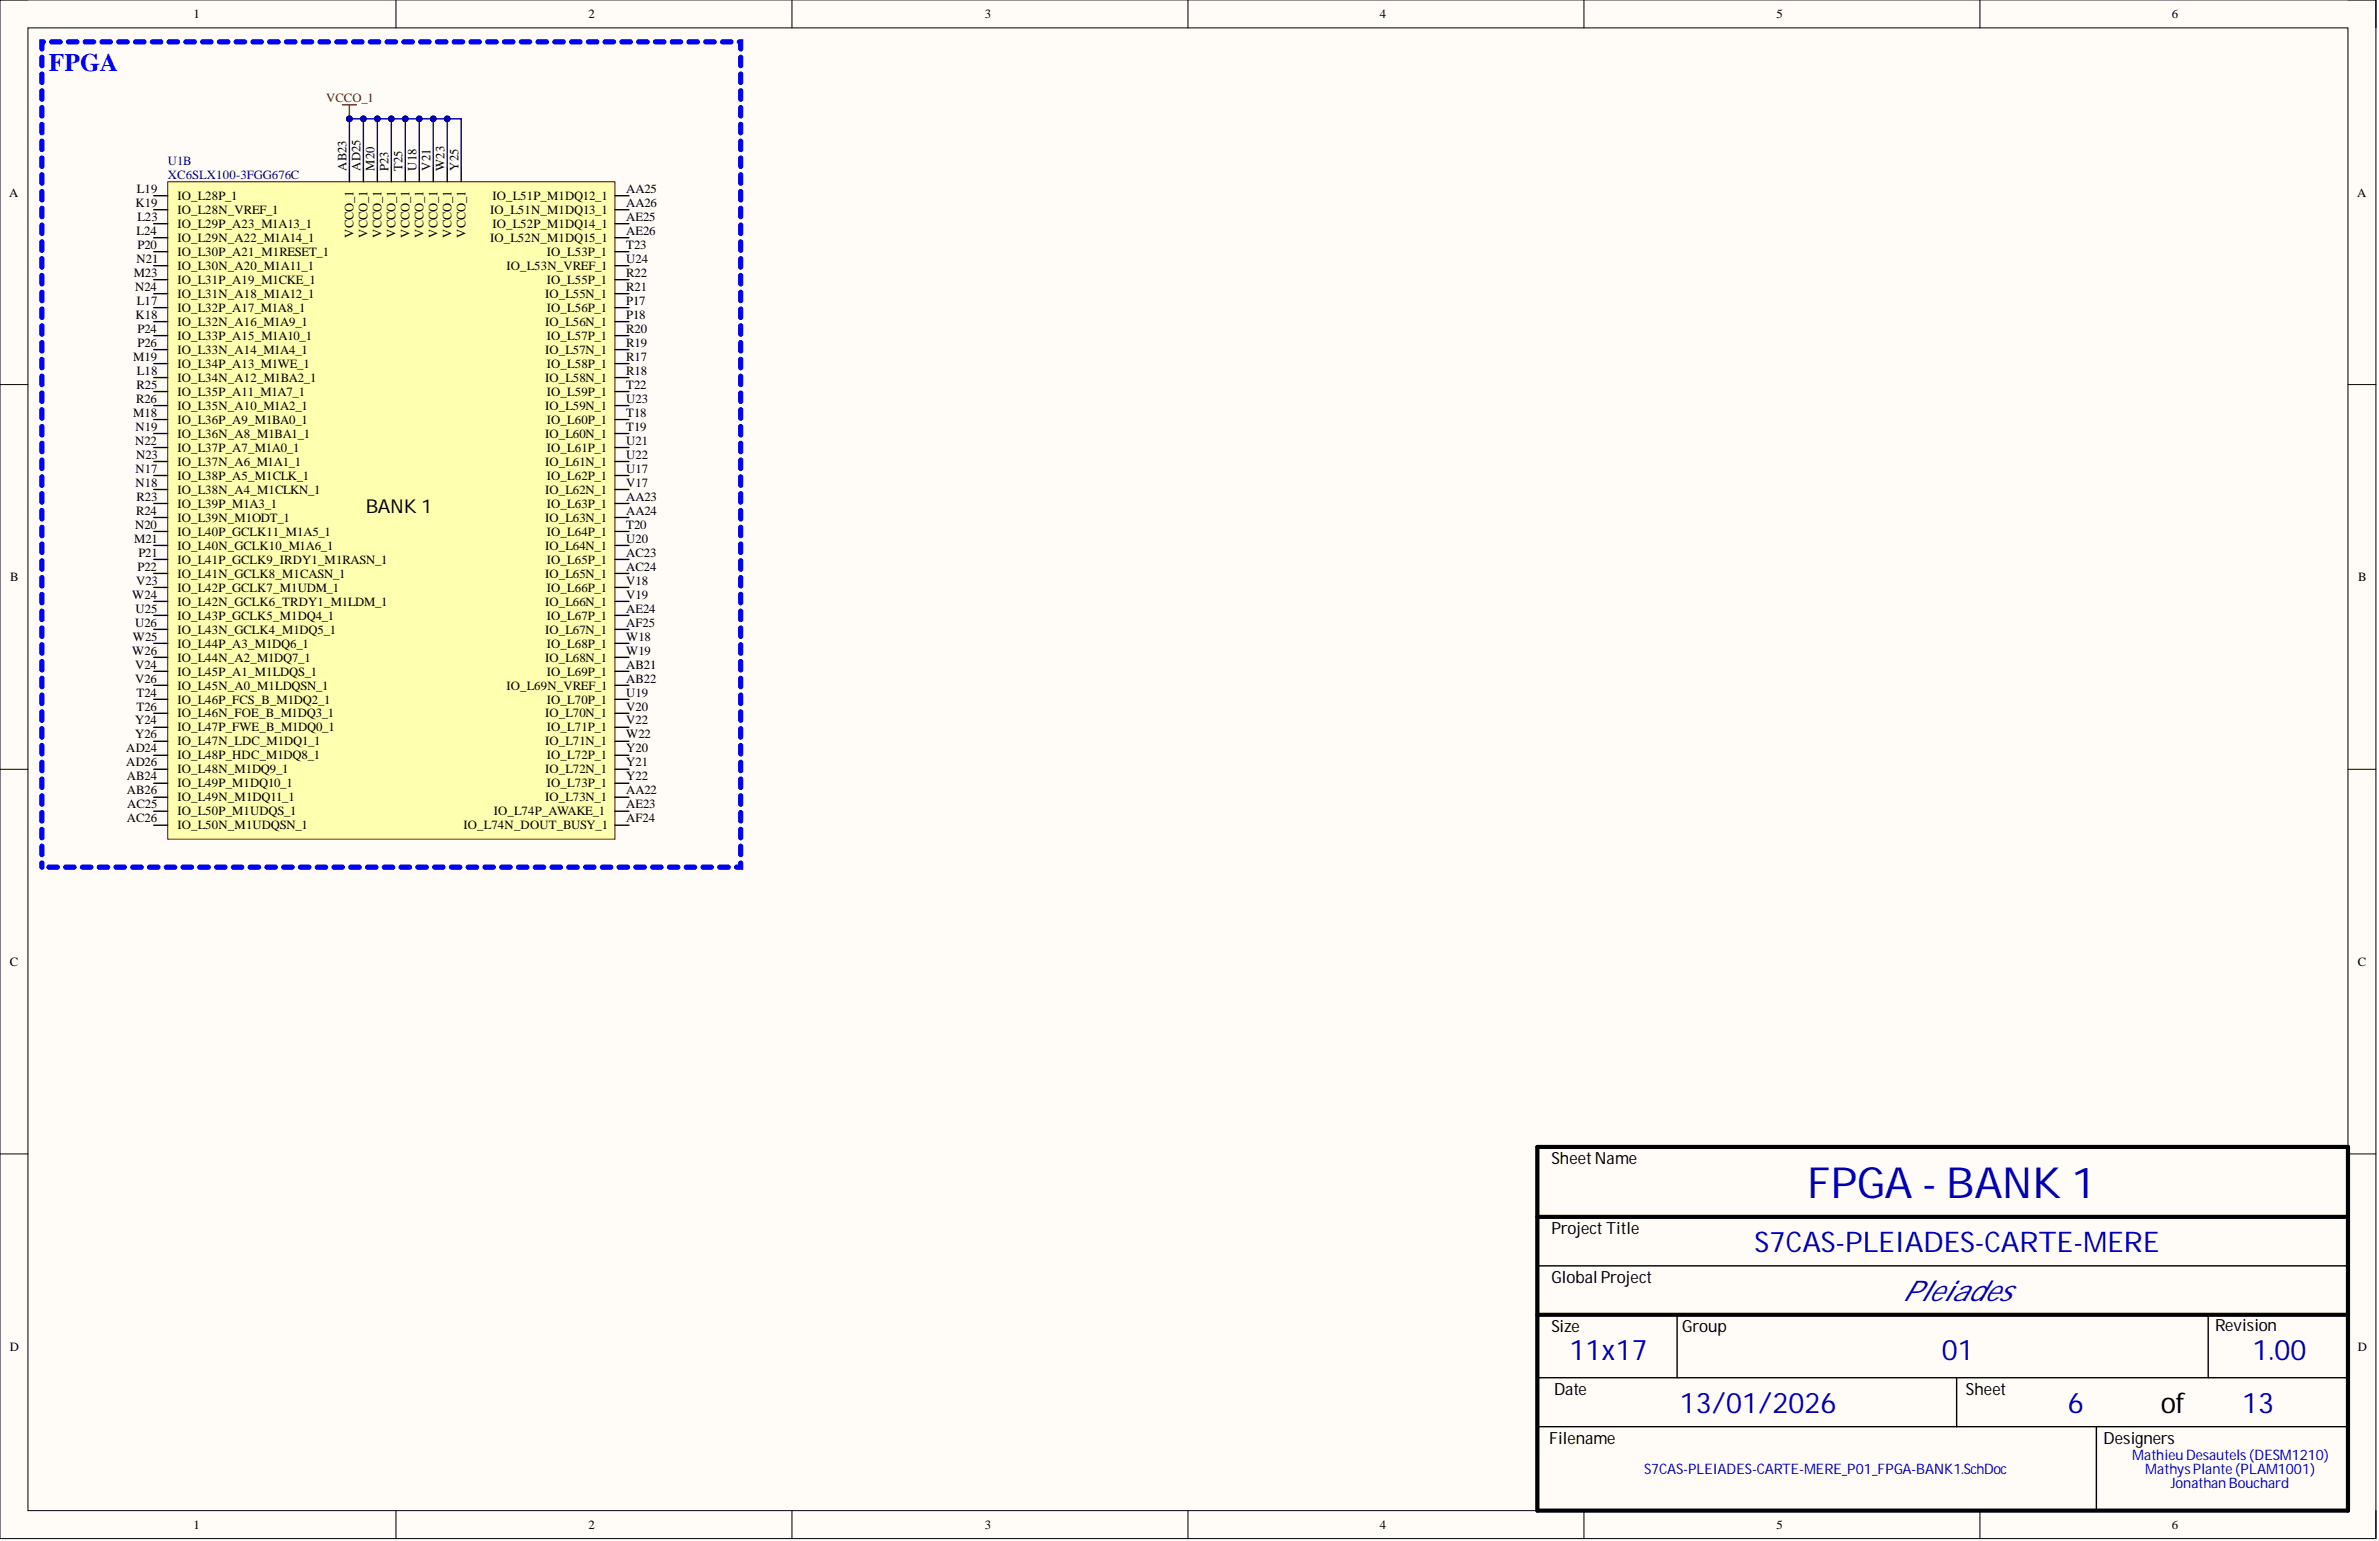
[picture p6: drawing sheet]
<svg xmlns="http://www.w3.org/2000/svg" width="431mm" height="279mm" viewBox="0 0 431 279" stroke-linecap="round" stroke-linejoin="round" font-family="sans-serif">
<defs><g id="words">
<text font-size="7.8" fill="#0000bf" x="327.7" y="217.2">FPGA - BANK 1</text>
<g font-size="5.2" fill="#0000bf">
<text x="318.2" y="227">S7CAS-PLEIADES-CARTE-MERE</text>
<text x="345" y="235.9">Pleiades</text>
<text x="284.6" y="246.6">11x17</text>
<text x="352.1" y="246.6">01</text>
<text x="408.5" y="246.6">1.00</text>
<text x="304.7" y="256.1">13/01/2026</text>
<text x="375" y="256.1">6</text>
<text x="406.6" y="256.1">13</text>
</g>
<text font-size="5.2" x="391.9" y="256.1">of</text>
<text font-size="4.6" fill="#00f" x="8.9" y="12.9">FPGA</text>
<text font-size="3.5" x="66.3" y="93.1">BANK 1</text>
<g font-size="3">
<text x="281.3" y="211.1">SheetName</text>
<text x="281.3" y="223.8">Project Title</text>
<text x="281.3" y="232.6">Global Project</text>
<text x="281.3" y="241.5">Size</text>
<text x="305.1" y="241.5">Group</text>
<text x="401.7" y="241.3">Revision</text>
<text x="281.9" y="252.9">Date</text>
<text x="356.5" y="252.9">Sheet</text>
<text x="280.9" y="261.8">Filename</text>
<text x="381.5" y="261.8">Designers</text>
</g>
<g font-size="2.6" fill="#0000bf">
<text x="298.2" y="267.2">S7CAS-PLEIADES-CARTE-MERE_P01_FPGA-BANK1.SchDoc</text>
<text x="386.7" y="264.7">Mathieu Desautels(DESM1210)</text>
<text x="389.1" y="267.2">MathysPlante(PLAM1001)</text>
<text x="393.7" y="269.8">Jonathan Bouchard</text>
</g>
<g font-size="2.3">
<text x="35.1" y="3.3">1</text>
<text x="106.7" y="3.3">2</text>
<text x="178.6" y="3.3">3</text>
<text x="250.3" y="3.3">4</text>
<text x="322.2" y="3.3">5</text>
<text x="393.9" y="3.3">6</text>
<text x="1.7" y="35.7">A</text>
<text x="24.8" y="35">L19</text>
<text x="62.9" y="30.9" transform="rotate(-90 62.9 30.9)">AB23</text>
<text x="65.4" y="30.9" transform="rotate(-90 65.4 30.9)">AD25</text>
<text x="67.9" y="30.9" transform="rotate(-90 67.9 30.9)">M20</text>
<text x="70.5" y="30.9" transform="rotate(-90 70.5 30.9)">P23</text>
<text x="73" y="30.9" transform="rotate(-90 73 30.9)">T25</text>
<text x="75.5" y="30.9" transform="rotate(-90 75.5 30.9)">U18</text>
<text x="78.1" y="30.9" transform="rotate(-90 78.1 30.9)">V21</text>
<text x="80.6" y="30.9" transform="rotate(-90 80.6 30.9)">W23</text>
<text x="83.1" y="30.9" transform="rotate(-90 83.1 30.9)">Y25</text>
<text x="113.6" y="35">AA25</text>
<text x="427.5" y="35.7">A</text>
<text x="24.6" y="37.5">K19</text>
<text x="24.9" y="40.1">L23</text>
<text x="32.2" y="36.3">IO_L28P_1</text>
<text x="32.2" y="38.8">IO_L28N_VREF_1</text>
<text x="32.2" y="41.3">IO_L29P_A23_M1A13_1</text>
<text x="88.9" y="38.8">IO_L51N_M1DQ13_1</text>
<text x="89.3" y="36.3">IO_L51P_M1DQ12_1</text>
<text x="89.3" y="41.3">IO_L52P_M1DQ14_1</text>
<text x="113.6" y="37.5">AA26</text>
<text x="113.6" y="40.1">AE25</text>
<text x="24.8" y="42.6">L24</text>
<text x="24.8" y="47.7">N21</text>
<text x="24.9" y="45.1">P20</text>
<text x="32.2" y="43.9">IO_L29N_A22_M1A14_1</text>
<text x="32.2" y="46.4">IO_L30P_A21_M1RESET_1</text>
<text x="64.1" y="43.1" transform="rotate(-90 64.1 43.1)">VCCO_1</text>
<text x="66.7" y="43.1" transform="rotate(-90 66.7 43.1)">VCCO_1</text>
<text x="69.2" y="43.1" transform="rotate(-90 69.2 43.1)">VCCO_1</text>
<text x="71.7" y="43.1" transform="rotate(-90 71.7 43.1)">VCCO_1</text>
<text x="74.3" y="43.1" transform="rotate(-90 74.3 43.1)">VCCO_1</text>
<text x="76.8" y="43.1" transform="rotate(-90 76.8 43.1)">VCCO_1</text>
<text x="79.3" y="43.1" transform="rotate(-90 79.3 43.1)">VCCO_1</text>
<text x="81.9" y="43.1" transform="rotate(-90 81.9 43.1)">VCCO_1</text>
<text x="84.4" y="43.1" transform="rotate(-90 84.4 43.1)">VCCO_1</text>
<text x="88.9" y="43.9">IO_L52N_M1DQ15_1</text>
<text x="99.2" y="46.4">IO_L53P_1</text>
<text x="113.6" y="42.6">AE26</text>
<text x="113.6" y="45.1">T23</text>
<text x="113.6" y="47.7">U24</text>
<text x="24.2" y="50.2">M23</text>
<text x="24.5" y="52.7">N24</text>
<text x="32.2" y="48.9">IO_L30N_A20_M1A11_1</text>
<text x="32.2" y="51.5">IO_L31P_A19_M1CKE_1</text>
<text x="91.8" y="48.9">IO_L53N_VREF_1</text>
<text x="99.2" y="51.5">IO_L55P_1</text>
<text x="113.6" y="50.2">R22</text>
<text x="113.6" y="52.7">R21</text>
<text x="24.6" y="57.8">K18</text>
<text x="24.8" y="55.3">L17</text>
<text x="32.2" y="54">IO_L31N_A18_M1A12_1</text>
<text x="32.2" y="56.5">IO_L32P_A17_M1A8_1</text>
<text x="32.2" y="59.1">IO_L32N_A16_M1A9_1</text>
<text x="98.9" y="54">IO_L55N_1</text>
<text x="98.9" y="59.1">IO_L56N_1</text>
<text x="99.2" y="56.5">IO_L56P_1</text>
<text x="113.6" y="55.3">P17</text>
<text x="113.6" y="57.8">P18</text>
<text x="24.2" y="65.4">M19</text>
<text x="24.9" y="60.3">P24</text>
<text x="24.9" y="62.9">P26</text>
<text x="32.2" y="61.6">IO_L33P_A15_M1A10_1</text>
<text x="32.2" y="64.1">IO_L33N_A14_M1A4_1</text>
<text x="98.9" y="64.1">IO_L57N_1</text>
<text x="99.2" y="61.6">IO_L57P_1</text>
<text x="113.6" y="60.3">R20</text>
<text x="113.6" y="62.9">R19</text>
<text x="113.6" y="65.4">R17</text>
<text x="24.8" y="70.5">R25</text>
<text x="24.8" y="68">L18</text>
<text x="32.2" y="66.7">IO_L34P_A13_M1WE_1</text>
<text x="32.2" y="69.2">IO_L34N_A12_M1BA2_1</text>
<text x="32.2" y="71.8">IO_L35P_A11_M1A7_1</text>
<text x="98.9" y="69.2">IO_L58N_1</text>
<text x="99.2" y="66.7">IO_L58P_1</text>
<text x="99.2" y="71.8">IO_L59P_1</text>
<text x="113.6" y="68">R18</text>
<text x="113.6" y="70.5">T22</text>
<text x="24.2" y="75.6">M18</text>
<text x="24.7" y="73">R26</text>
<text x="32.2" y="74.3">IO_L35N_A10_M1A2_1</text>
<text x="32.2" y="76.8">IO_L36P_A9_M1BA0_1</text>
<text x="98.9" y="74.3">IO_L59N_1</text>
<text x="99.2" y="76.8">IO_L60P_1</text>
<text x="113.6" y="73">U23</text>
<text x="113.6" y="75.6">T18</text>
<text x="24.5" y="80.6">N22</text>
<text x="24.6" y="78.1">N19</text>
<text x="24.7" y="83.2">N23</text>
<text x="32.2" y="79.4">IO_L36N_A8_M1BA1_1</text>
<text x="32.2" y="81.9">IO_L37P_A7_M1A0_1</text>
<text x="98.9" y="79.4">IO_L60N_1</text>
<text x="99.2" y="81.9">IO_L61P_1</text>
<text x="113.6" y="78.1">T19</text>
<text x="113.6" y="80.6">U21</text>
<text x="113.6" y="83.2">U22</text>
<text x="24.6" y="85.7">N17</text>
<text x="24.6" y="88.2">N18</text>
<text x="32.2" y="84.4">IO_L37N_A6_M1A1_1</text>
<text x="32.2" y="87">IO_L38P_A5_M1CLK_1</text>
<text x="32.2" y="89.5">IO_L38N_A4_M1CLKN_1</text>
<text x="98.9" y="84.4">IO_L61N_1</text>
<text x="98.9" y="89.5">IO_L62N_1</text>
<text x="99.2" y="87">IO_L62P_1</text>
<text x="113.6" y="85.7">U17</text>
<text x="113.6" y="88.2">V17</text>
<text x="24.5" y="95.9">N20</text>
<text x="24.7" y="93.3">R24</text>
<text x="24.8" y="90.8">R23</text>
<text x="32.2" y="92">IO_L39P_M1A3_1</text>
<text x="32.2" y="94.6">IO_L39N_M1ODT_1</text>
<text x="98.9" y="94.6">IO_L63N_1</text>
<text x="99.2" y="92">IO_L63P_1</text>
<text x="113.6" y="90.8">AA23</text>
<text x="113.6" y="93.3">AA24</text>
<text x="113.6" y="95.9">T20</text>
<text x="24.3" y="98.4">M21</text>
<text x="25.1" y="100.9">P21</text>
<text x="32.2" y="97.1">IO_L40P_GCLK11_M1A5_1</text>
<text x="32.2" y="99.7">IO_L40N_GCLK10_M1A6_1</text>
<text x="98.9" y="99.7">IO_L64N_1</text>
<text x="99.2" y="97.1">IO_L64P_1</text>
<text x="113.6" y="98.4">U20</text>
<text x="113.6" y="100.9">AC23</text>
<text x="1.9" y="105.4">B</text>
<text x="24.7" y="106">V23</text>
<text x="24.9" y="103.5">P22</text>
<text x="32.2" y="102.2">IO_L41P_GCLK9_IRDY1_M1RASN_1</text>
<text x="32.2" y="104.7">IO_L41N_GCLK8_M1CASN_1</text>
<text x="32.2" y="107.3">IO_L42P_GCLK7_M1UDM_1</text>
<text x="98.9" y="104.7">IO_L65N_1</text>
<text x="99.2" y="102.2">IO_L65P_1</text>
<text x="99.2" y="107.3">IO_L66P_1</text>
<text x="113.6" y="103.5">AC24</text>
<text x="113.6" y="106">V18</text>
<text x="427.7" y="105.4">B</text>
<text x="24" y="108.5">W24</text>
<text x="24.5" y="113.6">U26</text>
<text x="24.6" y="111.1">U25</text>
<text x="32.2" y="109.8">IO_L42N_GCLK6_TRDY1_M1LDM_1</text>
<text x="32.2" y="112.3">IO_L43P_GCLK5_M1DQ4_1</text>
<text x="98.9" y="109.8">IO_L66N_1</text>
<text x="99.2" y="112.3">IO_L67P_1</text>
<text x="113.6" y="108.5">V19</text>
<text x="113.6" y="111.1">AE24</text>
<text x="113.6" y="113.6">AF25</text>
<text x="24" y="118.7">W26</text>
<text x="24.1" y="116.1">W25</text>
<text x="32.2" y="114.9">IO_L43N_GCLK4_M1DQ5_1</text>
<text x="32.2" y="117.4">IO_L44P_A3_M1DQ6_1</text>
<text x="32.2" y="119.9">IO_L44N_A2_M1DQ7_1</text>
<text x="98.9" y="114.9">IO_L67N_1</text>
<text x="98.9" y="119.9">IO_L68N_1</text>
<text x="99.2" y="117.4">IO_L68P_1</text>
<text x="113.6" y="116.1">W18</text>
<text x="113.6" y="118.7">W19</text>
<text x="24.5" y="121.2">V24</text>
<text x="24.5" y="123.7">V26</text>
<text x="32.2" y="122.5">IO_L45P_A1_M1LDQS_1</text>
<text x="32.2" y="125">IO_L45N_A0_M1LDQSN_1</text>
<text x="91.8" y="125">IO_L69N_VREF_1</text>
<text x="99.2" y="122.5">IO_L69P_1</text>
<text x="113.6" y="121.2">AB21</text>
<text x="113.6" y="123.7">AB22</text>
<text x="24.5" y="131.4">Y24</text>
<text x="24.8" y="126.3">T24</text>
<text x="24.8" y="128.8">T26</text>
<text x="32.2" y="127.6">IO_L46P_FCS_B_M1DQ2_1</text>
<text x="32.2" y="130.1">IO_L46N_FOE_B_M1DQ3_1</text>
<text x="98.9" y="130.1">IO_L70N_1</text>
<text x="99.2" y="127.6">IO_L70P_1</text>
<text x="113.6" y="126.3">U19</text>
<text x="113.6" y="128.8">V20</text>
<text x="113.6" y="131.4">V22</text>
<text x="22.9" y="136.4">AD24</text>
<text x="24.5" y="133.9">Y26</text>
<text x="32.2" y="132.6">IO_L47P_FWE_B_M1DQ0_1</text>
<text x="32.2" y="135.2">IO_L47N_LDC_M1DQ1_1</text>
<text x="32.2" y="137.7">IO_L48P_HDC_M1DQ8_1</text>
<text x="98.9" y="135.2">IO_L71N_1</text>
<text x="99.2" y="132.6">IO_L71P_1</text>
<text x="99.2" y="137.7">IO_L72P_1</text>
<text x="113.6" y="133.9">W22</text>
<text x="113.6" y="136.4">Y20</text>
<text x="22.9" y="139">AD26</text>
<text x="23" y="141.5">AB24</text>
<text x="32.2" y="140.2">IO_L48N_M1DQ9_1</text>
<text x="32.2" y="142.8">IO_L49P_M1DQ10_1</text>
<text x="98.9" y="140.2">IO_L72N_1</text>
<text x="99.2" y="142.8">IO_L73P_1</text>
<text x="113.6" y="139">Y21</text>
<text x="113.6" y="141.5">Y22</text>
<text x="23" y="144">AB26</text>
<text x="23" y="149.1">AC26</text>
<text x="23.1" y="146.6">AC25</text>
<text x="32.2" y="145.3">IO_L49N_M1DQ11_1</text>
<text x="32.2" y="147.8">IO_L50P_M1UDQS_1</text>
<text x="89.6" y="147.8">IO_L74P_AWAKE_1</text>
<text x="98.9" y="145.3">IO_L73N_1</text>
<text x="113.6" y="144">AA22</text>
<text x="113.6" y="146.6">AE23</text>
<text x="113.6" y="149.1">AF24</text>
<text x="32.2" y="150.4">IO_L50N_M1UDQSN_1</text>
<text x="84.1" y="150.4">IO_L74N_DOUT_BUSY_1</text>
<text x="1.8" y="175.2">C</text>
<text x="427.6" y="175.2">C</text>
<text x="1.8" y="244.9">D</text>
<text x="427.6" y="244.9">D</text>
<text x="35.1" y="277.2">1</text>
<text x="106.7" y="277.2">2</text>
<text x="178.6" y="277.2">3</text>
<text x="250.3" y="277.2">4</text>
<text x="322.2" y="277.2">5</text>
<text x="393.9" y="277.2">6</text>
</g>
<text font-size="2.3" fill="#800000" x="59.1" y="18.5">VCCO_1</text>
<g font-size="2.3" fill="#000080">
<text x="30.4" y="29.9">U1B</text>
<text x="30.4" y="32.4">XC6SLX100-3FGG676C</text>
</g>
</g></defs>
<path d="M0 0h430.9v279h-430.9z" fill-rule="evenodd" fill="#fffcf8"/>
<path d="M0 0h430.9v279h-430.9z" fill="none" stroke="#000" stroke-width=".18"/>
<path d="M5.1 5.1h420.7v268.8h-420.7z" fill-rule="evenodd" fill="#fffcf8"/>
<g fill="none" stroke="#000" stroke-width=".18">
<path d="M0 0h5.1M71.8 0v5.1M143.6 0v5.1M215.4 0v5.1M287.3 0v5.1M359.1 0v5.1M425.8 0h5.1v5.1M5.1 5.1h420.7v268.8h-420.7zM0 69.7h5.1M425.8 69.7h5.1M0 139.5h5.1M425.8 139.5h5.1"/>
<path d="M0 209.2h5.1M425.8 209.2h5.1M71.8 273.9v5.1M143.6 273.9v5.1M215.4 273.9v5.1M287.3 273.9v5.1M359.1 273.9v5.1M430.9 273.9v5.1"/>
</g>
<path d="M278.8 208h147v65.9h-147zM278.8 220.6h147M278.8 238.4h147" fill="none" stroke="#000" stroke-width=".76"/>
<path d="M278.8 229.5h147M304.2 238.4v11.4M400.5 238.4v11.4M278.8 249.8h147M278.8 258.7h147M354.8 249.8v8.9M380.2 258.7v15.2" fill="none" stroke="#000" stroke-width=".25"/>
<path d="M30.4 33h81.1v119.2h-81.1z" fill-rule="evenodd" fill="#ffffb0"/>
<path d="M30.4 33h81.1v119.2h-81.1z" fill="none" stroke="#800000" stroke-width=".18"/>
<g fill="none" stroke="#000" stroke-width=".25">
<path d="M27.9 35.5h2.5M27.9 38h2.5M63.4 30.4v2.6M65.9 30.4v2.6M68.4 30.4v2.6M71 30.4v2.6M73.5 30.4v2.6M76 30.4v2.6M78.6 30.4v2.6M81.1 30.4v2.6M83.6 30.4v2.6M111.5 35.5h2.6"/>
<path d="M111.5 38h2.6M27.9 40.6h2.5M27.9 43.1h2.5M27.9 45.6h2.5M27.9 48.2h2.5M27.9 50.7h2.5M27.9 53.2h2.5M27.9 55.8h2.5M27.9 58.3h2.5M111.5 40.6h2.6M111.5 43.1h2.6M111.5 45.6h2.6"/>
<path d="M111.5 48.2h2.6M111.5 50.7h2.6M111.5 53.2h2.6M111.5 55.8h2.6M111.5 58.3h2.6M27.9 60.9h2.5M27.9 63.4h2.5M27.9 65.9h2.5M27.9 68.5h2.5M27.9 71h2.5M27.9 73.5h2.5M27.9 76.1h2.5"/>
<path d="M27.9 78.6h2.5M111.5 60.9h2.6M111.5 63.4h2.6M111.5 65.9h2.6M111.5 68.5h2.6M111.5 71h2.6M111.5 73.5h2.6M111.5 76.1h2.6M111.5 78.6h2.6M27.9 81.1h2.5M27.9 83.7h2.5M27.9 86.2h2.5"/>
<path d="M27.9 88.8h2.5M27.9 91.3h2.5M27.9 93.8h2.5M27.9 96.4h2.5M27.9 98.9h2.5M111.5 81.1h2.6M111.5 83.7h2.6M111.5 86.2h2.6M111.5 88.8h2.6M111.5 91.3h2.6M111.5 93.8h2.6M111.5 96.4h2.6"/>
<path d="M111.5 98.9h2.6M27.9 101.4h2.5M27.9 104h2.5M27.9 106.5h2.5M27.9 109h2.5M27.9 111.6h2.5M27.9 114.1h2.5M27.9 116.6h2.5M27.9 119.2h2.5M111.5 101.4h2.6M111.5 104h2.6M111.5 106.5h2.6"/>
<path d="M111.5 109h2.6M111.5 111.6h2.6M111.5 114.1h2.6M111.5 116.6h2.6M111.5 119.2h2.6M27.9 121.7h2.5M27.9 124.3h2.5M27.9 126.8h2.5M27.9 129.3h2.5M27.9 131.9h2.5M27.9 134.4h2.5M27.9 136.9h2.5"/>
<path d="M27.9 139.5h2.5M111.5 121.7h2.6M111.5 124.3h2.6M111.5 126.8h2.6M111.5 129.3h2.6M111.5 131.9h2.6M111.5 134.4h2.6M111.5 136.9h2.6M111.5 139.5h2.6M27.9 142h2.5M27.9 144.5h2.5M27.9 147.1h2.5"/>
<path d="M27.9 149.6h2.5M111.5 142h2.6M111.5 144.5h2.6M111.5 147.1h2.6M111.5 149.6h2.6"/>
</g>
<path d="M62.1 19h2.5M63.4 19v2.5" fill="none" stroke="#800000" stroke-width=".25"/>
<circle cx="63.4" cy="21.5" r=".51" fill="#000080"/>
<circle cx="63.4" cy="21.5" r=".51" fill="none" stroke="#000080" stroke-width=".18"/>
<path d="M7.4 156.1a.38 .38 0 0 1 .6 .4v.7a.38 .38 0 0 1-.4 .4 .38 .38 0 0 1-.4-.4v-.7zM7.4 153.1a.38 .38 0 0 1 .6 .3v1.5a.38 .38 0 0 1-.4 .4 .38 .38 0 0 1-.4-.4v-1.5zM7.4 150.1a.38 .38 0 0 1 .6 .3v1.5a.38 .38 0 0 1-.4 .4 .38 .38 0 0 1-.4-.4v-1.5zM7.4 147a.38 .38 0 0 1 .6 .3v1.6a.38 .38 0 0 1-.4 .3 .38 .38 0 0 1-.4-.3v-1.6zM7.4 144a.38 .38 0 0 1 .6 .3v1.5a.38 .38 0 0 1-.4 .4 .38 .38 0 0 1-.4-.4v-1.5zM7.4 140.9a.38 .38 0 0 1 .6 .3v1.6a.38 .38 0 0 1-.4 .4 .38 .38 0 0 1-.4-.4v-1.6zM7.4 137.9a.38 .38 0 0 1 .6 .3v1.5a.38 .38 0 0 1-.4 .4 .38 .38 0 0 1-.4-.4v-1.5zM7.4 134.8a.38 .38 0 0 1 .6 .4v1.5a.38 .38 0 0 1-.4 .4 .38 .38 0 0 1-.4-.4v-1.5zM7.4 131.8a.38 .38 0 0 1 .6 .3v1.5a.38 .38 0 0 1-.4 .4 .38 .38 0 0 1-.4-.4v-1.5zM7.4 128.7a.38 .38 0 0 1 .6 .4v1.5a.38 .38 0 0 1-.4 .4 .38 .38 0 0 1-.4-.4v-1.5zM7.4 125.7a.38 .38 0 0 1 .6 .3v1.6a.38 .38 0 0 1-.4 .3 .38 .38 0 0 1-.4-.3v-1.6zM7.4 122.7a.38 .38 0 0 1 .6 .3v1.5a.38 .38 0 0 1-.4 .4 .38 .38 0 0 1-.4-.4v-1.5zM7.4 119.6a.38 .38 0 0 1 .6 .3v1.6a.38 .38 0 0 1-.4 .3 .38 .38 0 0 1-.4-.3v-1.6zM7.4 116.6a.38 .38 0 0 1 .6 .3v1.5a.38 .38 0 0 1-.4 .4 .38 .38 0 0 1-.4-.4v-1.5zM7.4 113.5a.38 .38 0 0 1 .6 .4v1.5a.38 .38 0 0 1-.4 .4 .38 .38 0 0 1-.4-.4v-1.5zM7.4 110.5a.38 .38 0 0 1 .6 .3v1.5a.38 .38 0 0 1-.4 .4 .38 .38 0 0 1-.4-.4v-1.5zM7.4 107.4a.38 .38 0 0 1 .6 .4v1.5a.38 .38 0 0 1-.4 .4 .38 .38 0 0 1-.4-.4v-1.5zM7.4 104.4a.38 .38 0 0 1 .6 .3v1.6a.38 .38 0 0 1-.4 .3 .38 .38 0 0 1-.4-.3v-1.6zM7.4 101.4a.38 .38 0 0 1 .6 .3v1.5a.38 .38 0 0 1-.4 .4 .38 .38 0 0 1-.4-.4v-1.5zM7.4 98.3a.38 .38 0 0 1 .6 .3v1.6a.38 .38 0 0 1-.4 .3 .38 .38 0 0 1-.4-.3v-1.6zM7.4 95.3a.38 .38 0 0 1 .6 .3v1.5a.38 .38 0 0 1-.4 .4 .38 .38 0 0 1-.4-.4v-1.5zM7.4 92.2a.38 .38 0 0 1 .6 .4v1.5a.38 .38 0 0 1-.4 .4 .38 .38 0 0 1-.4-.4v-1.5zM7.4 89.2a.38 .38 0 0 1 .6 .3v1.5a.38 .38 0 0 1-.4 .4 .38 .38 0 0 1-.4-.4v-1.5zM7.4 86.1a.38 .38 0 0 1 .6 .4v1.5a.38 .38 0 0 1-.4 .4 .38 .38 0 0 1-.4-.4v-1.5zM7.4 83.1a.38 .38 0 0 1 .6 .3v1.5a.38 .38 0 0 1-.4 .4 .38 .38 0 0 1-.4-.4v-1.5zM7.4 80.1a.38 .38 0 0 1 .6 .3v1.5a.38 .38 0 0 1-.4 .4 .38 .38 0 0 1-.4-.4v-1.5zM7.4 77a.38 .38 0 0 1 .6 .3v1.6a.38 .38 0 0 1-.4 .3 .38 .38 0 0 1-.4-.3v-1.6zM7.4 74a.38 .38 0 0 1 .6 .3v1.5a.38 .38 0 0 1-.4 .4 .38 .38 0 0 1-.4-.4v-1.5zM7.4 70.9a.38 .38 0 0 1 .6 .4v1.5a.38 .38 0 0 1-.4 .4 .38 .38 0 0 1-.4-.4v-1.5zM7.4 67.9a.38 .38 0 0 1 .6 .3v1.5a.38 .38 0 0 1-.4 .4 .38 .38 0 0 1-.4-.4v-1.5zM7.4 64.8a.38 .38 0 0 1 .6 .4v1.5a.38 .38 0 0 1-.4 .4 .38 .38 0 0 1-.4-.4v-1.5zM7.4 61.8a.38 .38 0 0 1 .6 .3v1.5a.38 .38 0 0 1-.4 .4 .38 .38 0 0 1-.4-.4v-1.5zM7.4 58.7a.38 .38 0 0 1 .6 .4v1.5a.38 .38 0 0 1-.4 .4 .38 .38 0 0 1-.4-.4v-1.5zM7.4 55.7a.38 .38 0 0 1 .6 .3v1.6a.38 .38 0 0 1-.4 .3 .38 .38 0 0 1-.4-.3v-1.6zM7.4 52.7a.38 .38 0 0 1 .6 .3v1.5a.38 .38 0 0 1-.4 .4 .38 .38 0 0 1-.4-.4v-1.5zM7.4 49.6a.38 .38 0 0 1 .6 .3v1.6a.38 .38 0 0 1-.4 .3 .38 .38 0 0 1-.4-.3v-1.6zM7.4 46.6a.38 .38 0 0 1 .6 .3v1.5a.38 .38 0 0 1-.4 .4 .38 .38 0 0 1-.4-.4v-1.5zM7.4 43.5a.38 .38 0 0 1 .6 .4v1.5a.38 .38 0 0 1-.4 .4 .38 .38 0 0 1-.4-.4v-1.5zM7.4 40.5a.38 .38 0 0 1 .6 .3v1.5a.38 .38 0 0 1-.4 .4 .38 .38 0 0 1-.4-.4v-1.5zM7.4 37.4a.38 .38 0 0 1 .6 .4v1.5a.38 .38 0 0 1-.4 .4 .38 .38 0 0 1-.4-.4v-1.5zM7.4 34.4a.38 .38 0 0 1 .6 .3v1.6a.38 .38 0 0 1-.4 .3 .38 .38 0 0 1-.4-.3v-1.6zM7.4 31.4a.38 .38 0 0 1 .6 .3v1.5a.38 .38 0 0 1-.4 .4 .38 .38 0 0 1-.4-.4v-1.5zM7.4 28.3a.38 .38 0 0 1 .6 .3v1.6a.38 .38 0 0 1-.4 .3 .38 .38 0 0 1-.4-.3v-1.6zM7.4 25.3a.38 .38 0 0 1 .6 .3v1.5a.38 .38 0 0 1-.4 .4 .38 .38 0 0 1-.4-.4v-1.5zM7.4 22.2a.38 .38 0 0 1 .6 .4v1.5a.38 .38 0 0 1-.4 .4 .38 .38 0 0 1-.4-.4v-1.5zM7.4 19.2a.38 .38 0 0 1 .6 .3v1.5a.38 .38 0 0 1-.4 .4 .38 .38 0 0 1-.4-.4v-1.5zM7.4 16.1a.38 .38 0 0 1 .6 .4v1.5a.38 .38 0 0 1-.4 .4 .38 .38 0 0 1-.4-.4v-1.5zM7.4 13.1a.38 .38 0 0 1 .6 .3v1.5a.38 .38 0 0 1-.4 .4 .38 .38 0 0 1-.4-.4v-1.5zM7.4 10.1a.38 .38 0 0 1 .6 .3v1.5a.38 .38 0 0 1-.4 .4 .38 .38 0 0 1-.4-.4v-1.5zM7.2 7.2h.7a.38 .38 0 0 1 .3 .4 .38 .38 0 0 1-.3 .4h-.3l.4-.4v1.3a.38 .38 0 0 1-.4 .3 .38 .38 0 0 1-.4-.3zM9.2 7.3l1.7-.1a.38 .38 0 0 1 .4 .4 .38 .38 0 0 1-.4 .4h-1.5a.38 .38 0 0 1-.4-.3 .38 .38 0 0 1 .2-.4zM12.2 7.3l1.7-.1a.38 .38 0 0 1 .4 .4 .38 .38 0 0 1-.4 .4h-1.5a.38 .38 0 0 1-.3-.3 .38 .38 0 0 1 .1-.4zM15.3 7.3l1.7-.1a.38 .38 0 0 1 .4 .4 .38 .38 0 0 1-.4 .4h-1.5a.38 .38 0 0 1-.4-.3 .38 .38 0 0 1 .2-.4zM18.3 7.3l1.7-.1a.38 .38 0 0 1 .4 .4 .38 .38 0 0 1-.4 .4h-1.5a.38 .38 0 0 1-.4-.3 .38 .38 0 0 1 .2-.4zM21.4 7.3l1.7-.1a.38 .38 0 0 1 .3 .4 .38 .38 0 0 1-.3 .4h-1.6a.38 .38 0 0 1-.3-.3 .38 .38 0 0 1 .2-.4zM24.4 7.3l1.7-.1a.38 .38 0 0 1 .4 .4 .38 .38 0 0 1-.4 .4h-1.5a.38 .38 0 0 1-.4-.3 .38 .38 0 0 1 .2-.4zM27.4 7.3l1.7-.1a.38 .38 0 0 1 .4 .4 .38 .38 0 0 1-.4 .4h-1.5a.38 .38 0 0 1-.3-.3 .38 .38 0 0 1 .1-.4zM30.5 7.3l1.7-.1a.38 .38 0 0 1 .4 .4 .38 .38 0 0 1-.4 .4h-1.5a.38 .38 0 0 1-.4-.3 .38 .38 0 0 1 .2-.4zM33.5 7.3l1.7-.1a.38 .38 0 0 1 .4 .4 .38 .38 0 0 1-.4 .4h-1.5a.38 .38 0 0 1-.4-.3 .38 .38 0 0 1 .2-.4zM36.6 7.3l1.7-.1a.38 .38 0 0 1 .4 .4 .38 .38 0 0 1-.4 .4h-1.5a.38 .38 0 0 1-.4-.3 .38 .38 0 0 1 .2-.4zM39.6 7.3l1.7-.1a.38 .38 0 0 1 .4 .4 .38 .38 0 0 1-.4 .4h-1.5a.38 .38 0 0 1-.4-.3 .38 .38 0 0 1 .2-.4zM42.6 7.3l1.8-.1a.38 .38 0 0 1 .3 .4 .38 .38 0 0 1-.3 .4h-1.6a.38 .38 0 0 1-.3-.3 .38 .38 0 0 1 .1-.4zM45.7 7.3l1.7-.1a.38 .38 0 0 1 .4 .4 .38 .38 0 0 1-.4 .4h-1.5a.38 .38 0 0 1-.4-.3 .38 .38 0 0 1 .2-.4zM48.7 7.3l1.7-.1a.38 .38 0 0 1 .4 .4 .38 .38 0 0 1-.4 .4h-1.5a.38 .38 0 0 1-.3-.3 .38 .38 0 0 1 .1-.4zM51.8 7.3l1.7-.1a.38 .38 0 0 1 .4 .4 .38 .38 0 0 1-.4 .4h-1.5a.38 .38 0 0 1-.4-.3 .38 .38 0 0 1 .2-.4zM54.8 7.3l1.7-.1a.38 .38 0 0 1 .4 .4 .38 .38 0 0 1-.4 .4h-1.5a.38 .38 0 0 1-.4-.3 .38 .38 0 0 1 .2-.4zM57.9 7.3l1.7-.1a.38 .38 0 0 1 .3 .4 .38 .38 0 0 1-.3 .4h-1.6a.38 .38 0 0 1-.3-.3 .38 .38 0 0 1 .2-.4zM60.9 7.3l1.7-.1a.38 .38 0 0 1 .4 .4 .38 .38 0 0 1-.4 .4h-1.5a.38 .38 0 0 1-.4-.3 .38 .38 0 0 1 .2-.4zM63.9 7.3l1.7-.1a.38 .38 0 0 1 .4 .4 .38 .38 0 0 1-.4 .4h-1.5a.38 .38 0 0 1-.3-.3 .38 .38 0 0 1 .1-.4zM67 7.3l1.7-.1a.38 .38 0 0 1 .4 .4 .38 .38 0 0 1-.4 .4h-1.5a.38 .38 0 0 1-.4-.3 .38 .38 0 0 1 .2-.4zM70 7.3l1.7-.1a.38 .38 0 0 1 .4 .4 .38 .38 0 0 1-.4 .4h-1.5a.38 .38 0 0 1-.4-.3 .38 .38 0 0 1 .2-.4zM73.1 7.3l1.7-.1a.38 .38 0 0 1 .4 .4 .38 .38 0 0 1-.4 .4h-1.5a.38 .38 0 0 1-.4-.3 .38 .38 0 0 1 .2-.4zM76.1 7.3l1.7-.1a.38 .38 0 0 1 .4 .4 .38 .38 0 0 1-.4 .4h-1.5a.38 .38 0 0 1-.4-.3 .38 .38 0 0 1 .2-.4zM79.1 7.3l1.8-.1a.38 .38 0 0 1 .3 .4 .38 .38 0 0 1-.3 .4h-1.6a.38 .38 0 0 1-.3-.3 .38 .38 0 0 1 .1-.4zM82.2 7.3l1.7-.1a.38 .38 0 0 1 .4 .4 .38 .38 0 0 1-.4 .4h-1.5a.38 .38 0 0 1-.4-.3 .38 .38 0 0 1 .2-.4zM85.2 7.3l1.7-.1a.38 .38 0 0 1 .4 .4 .38 .38 0 0 1-.4 .4h-1.5a.38 .38 0 0 1-.3-.3 .38 .38 0 0 1 .1-.4zM88.3 7.3l1.7-.1a.38 .38 0 0 1 .4 .4 .38 .38 0 0 1-.4 .4h-1.5a.38 .38 0 0 1-.4-.3 .38 .38 0 0 1 .2-.4zM91.3 7.3l1.7-.1a.38 .38 0 0 1 .4 .4 .38 .38 0 0 1-.4 .4h-1.5a.38 .38 0 0 1-.4-.3 .38 .38 0 0 1 .2-.4zM94.4 7.3l1.7-.1a.38 .38 0 0 1 .3 .4 .38 .38 0 0 1-.3 .4h-1.6a.38 .38 0 0 1-.3-.3 .38 .38 0 0 1 .2-.4zM97.4 7.3l1.7-.1a.38 .38 0 0 1 .4 .4 .38 .38 0 0 1-.4 .4h-1.5a.38 .38 0 0 1-.4-.3 .38 .38 0 0 1 .2-.4zM100.4 7.3l1.7-.1a.38 .38 0 0 1 .4 .4 .38 .38 0 0 1-.4 .4h-1.5a.38 .38 0 0 1-.3-.3 .38 .38 0 0 1 .1-.4zM103.5 7.3l1.7-.1a.38 .38 0 0 1 .4 .4 .38 .38 0 0 1-.4 .4h-1.5a.38 .38 0 0 1-.4-.3 .38 .38 0 0 1 .2-.4zM106.5 7.3l1.7-.1a.38 .38 0 0 1 .4 .4 .38 .38 0 0 1-.4 .4h-1.5a.38 .38 0 0 1-.4-.3 .38 .38 0 0 1 .2-.4zM109.6 7.3l1.7-.1a.38 .38 0 0 1 .4 .4 .38 .38 0 0 1-.4 .4h-1.6a.38 .38 0 0 1-.3-.3 .38 .38 0 0 1 .2-.4zM112.6 7.3l1.7-.1a.38 .38 0 0 1 .4 .4 .38 .38 0 0 1-.4 .4h-1.5a.38 .38 0 0 1-.4-.3 .38 .38 0 0 1 .2-.4zM115.6 7.3l1.8-.1a.38 .38 0 0 1 .3 .4 .38 .38 0 0 1-.3 .4h-1.6a.38 .38 0 0 1-.3-.3 .38 .38 0 0 1 .1-.4zM118.7 7.3l1.7-.1a.38 .38 0 0 1 .4 .4 .38 .38 0 0 1-.4 .4h-1.5a.38 .38 0 0 1-.4-.3 .38 .38 0 0 1 .2-.4zM121.7 7.3l1.7-.1a.38 .38 0 0 1 .4 .4 .38 .38 0 0 1-.4 .4h-1.5a.38 .38 0 0 1-.4-.3 .38 .38 0 0 1 .2-.4zM124.8 7.3l1.7-.1a.38 .38 0 0 1 .4 .4 .38 .38 0 0 1-.4 .4h-1.5a.38 .38 0 0 1-.4-.3 .38 .38 0 0 1 .2-.4zM127.8 7.3l1.7-.1a.38 .38 0 0 1 .4 .4 .38 .38 0 0 1-.4 .4h-1.5a.38 .38 0 0 1-.4-.3 .38 .38 0 0 1 .2-.4zM130.9 7.3l1.7-.1a.38 .38 0 0 1 .3 .4 .38 .38 0 0 1-.3 .4h-1.6a.38 .38 0 0 1-.3-.3 .38 .38 0 0 1 .2-.4zM133.9 7.3l.8-.1v1.7a.38 .38 0 0 1-.4 .3 .38 .38 0 0 1-.3-.3v-1.3l.3 .4a.46 .46 0 0 1-.6-.4zM134.1 10.1a.38 .38 0 0 1 .6 .3v1.5a.38 .38 0 0 1-.4 .4 .38 .38 0 0 1-.3-.4v-1.5zM134.1 13.1a.38 .38 0 0 1 .6 .3v1.5a.38 .38 0 0 1-.4 .4 .38 .38 0 0 1-.3-.4v-1.5zM134.1 16.1a.38 .38 0 0 1 .6 .4v1.5a.38 .38 0 0 1-.4 .4 .38 .38 0 0 1-.3-.4v-1.5zM134.1 19.2a.38 .38 0 0 1 .6 .3v1.5a.38 .38 0 0 1-.4 .4 .38 .38 0 0 1-.3-.4v-1.5zM134.1 22.2a.38 .38 0 0 1 .6 .4v1.5a.38 .38 0 0 1-.4 .4 .38 .38 0 0 1-.3-.4v-1.5zM134.1 25.3a.38 .38 0 0 1 .6 .3v1.5a.38 .38 0 0 1-.4 .4 .38 .38 0 0 1-.3-.4v-1.5zM134.1 28.3a.38 .38 0 0 1 .6 .3v1.6a.38 .38 0 0 1-.4 .3 .38 .38 0 0 1-.3-.3v-1.6zM134.1 31.4a.38 .38 0 0 1 .6 .3v1.5a.38 .38 0 0 1-.4 .4 .38 .38 0 0 1-.3-.4v-1.5zM134.1 34.4a.38 .38 0 0 1 .6 .3v1.6a.38 .38 0 0 1-.4 .3 .38 .38 0 0 1-.3-.3v-1.6zM134.1 37.4a.38 .38 0 0 1 .6 .4v1.5a.38 .38 0 0 1-.4 .4 .38 .38 0 0 1-.3-.4v-1.5zM134.1 40.5a.38 .38 0 0 1 .6 .3v1.5a.38 .38 0 0 1-.4 .4 .38 .38 0 0 1-.3-.4v-1.5zM134.1 43.5a.38 .38 0 0 1 .6 .4v1.5a.38 .38 0 0 1-.4 .4 .38 .38 0 0 1-.3-.4v-1.5zM134.1 46.6a.38 .38 0 0 1 .6 .3v1.5a.38 .38 0 0 1-.4 .4 .38 .38 0 0 1-.3-.4v-1.5zM134.1 49.6a.38 .38 0 0 1 .6 .3v1.6a.38 .38 0 0 1-.4 .3 .38 .38 0 0 1-.3-.3v-1.6zM134.1 52.7a.38 .38 0 0 1 .6 .3v1.5a.38 .38 0 0 1-.4 .4 .38 .38 0 0 1-.3-.4v-1.5zM134.1 55.7a.38 .38 0 0 1 .6 .3v1.6a.38 .38 0 0 1-.4 .3 .38 .38 0 0 1-.3-.3v-1.6zM134.1 58.7a.38 .38 0 0 1 .6 .4v1.5a.38 .38 0 0 1-.4 .4 .38 .38 0 0 1-.3-.4v-1.5zM134.1 61.8a.38 .38 0 0 1 .6 .3v1.5a.38 .38 0 0 1-.4 .4 .38 .38 0 0 1-.3-.4v-1.5zM134.1 64.8a.38 .38 0 0 1 .6 .4v1.5a.38 .38 0 0 1-.4 .4 .38 .38 0 0 1-.3-.4v-1.5zM134.1 67.9a.38 .38 0 0 1 .6 .3v1.5a.38 .38 0 0 1-.4 .4 .38 .38 0 0 1-.3-.4v-1.5zM134.1 70.9a.38 .38 0 0 1 .6 .4v1.5a.38 .38 0 0 1-.4 .4 .38 .38 0 0 1-.3-.4v-1.5zM134.1 74a.38 .38 0 0 1 .6 .3v1.5a.38 .38 0 0 1-.4 .4 .38 .38 0 0 1-.3-.4v-1.5zM134.1 77a.38 .38 0 0 1 .6 .3v1.6a.38 .38 0 0 1-.4 .3 .38 .38 0 0 1-.3-.3v-1.6zM134.1 80.1a.38 .38 0 0 1 .6 .3v1.5a.38 .38 0 0 1-.4 .4 .38 .38 0 0 1-.3-.4v-1.5zM134.1 83.1a.38 .38 0 0 1 .6 .3v1.5a.38 .38 0 0 1-.4 .4 .38 .38 0 0 1-.3-.4v-1.5zM134.1 86.1a.38 .38 0 0 1 .6 .4v1.5a.38 .38 0 0 1-.4 .4 .38 .38 0 0 1-.3-.4v-1.5zM134.1 89.2a.38 .38 0 0 1 .6 .3v1.5a.38 .38 0 0 1-.4 .4 .38 .38 0 0 1-.3-.4v-1.5zM134.1 92.2a.38 .38 0 0 1 .6 .4v1.5a.38 .38 0 0 1-.4 .4 .38 .38 0 0 1-.3-.4v-1.5zM134.1 95.3a.38 .38 0 0 1 .6 .3v1.5a.38 .38 0 0 1-.4 .4 .38 .38 0 0 1-.3-.4v-1.5zM134.1 98.3a.38 .38 0 0 1 .6 .3v1.6a.38 .38 0 0 1-.4 .3 .38 .38 0 0 1-.3-.3v-1.6zM134.1 101.4a.38 .38 0 0 1 .6 .3v1.5a.38 .38 0 0 1-.4 .4 .38 .38 0 0 1-.3-.4v-1.5zM134.1 104.4a.38 .38 0 0 1 .6 .3v1.6a.38 .38 0 0 1-.4 .3 .38 .38 0 0 1-.3-.3v-1.6zM134.1 107.4a.38 .38 0 0 1 .6 .4v1.5a.38 .38 0 0 1-.4 .4 .38 .38 0 0 1-.3-.4v-1.5zM134.1 110.5a.38 .38 0 0 1 .6 .3v1.5a.38 .38 0 0 1-.4 .4 .38 .38 0 0 1-.3-.4v-1.5zM134.1 113.5a.38 .38 0 0 1 .6 .4v1.5a.38 .38 0 0 1-.4 .4 .38 .38 0 0 1-.3-.4v-1.5zM134.1 116.6a.38 .38 0 0 1 .6 .3v1.5a.38 .38 0 0 1-.4 .4 .38 .38 0 0 1-.3-.4v-1.5zM134.1 119.6a.38 .38 0 0 1 .6 .3v1.6a.38 .38 0 0 1-.4 .3 .38 .38 0 0 1-.3-.3v-1.6zM134.1 122.7a.38 .38 0 0 1 .6 .3v1.5a.38 .38 0 0 1-.4 .4 .38 .38 0 0 1-.3-.4v-1.5zM134.1 125.7a.38 .38 0 0 1 .6 .3v1.6a.38 .38 0 0 1-.4 .3 .38 .38 0 0 1-.3-.3v-1.6zM134.1 128.7a.38 .38 0 0 1 .6 .4v1.5a.38 .38 0 0 1-.4 .4 .38 .38 0 0 1-.3-.4v-1.5zM134.1 131.8a.38 .38 0 0 1 .6 .3v1.5a.38 .38 0 0 1-.4 .4 .38 .38 0 0 1-.3-.4v-1.5zM134.1 134.8a.38 .38 0 0 1 .6 .4v1.5a.38 .38 0 0 1-.4 .4 .38 .38 0 0 1-.3-.4v-1.5zM134.1 137.9a.38 .38 0 0 1 .6 .3v1.5a.38 .38 0 0 1-.4 .4 .38 .38 0 0 1-.3-.4v-1.5zM134.1 140.9a.38 .38 0 0 1 .6 .3v1.6a.38 .38 0 0 1-.4 .4 .38 .38 0 0 1-.3-.4v-1.6zM134.1 144a.38 .38 0 0 1 .6 .3v1.5a.38 .38 0 0 1-.4 .4 .38 .38 0 0 1-.3-.4v-1.5zM134.1 147a.38 .38 0 0 1 .6 .3v1.6a.38 .38 0 0 1-.4 .3 .38 .38 0 0 1-.3-.3v-1.6zM134.1 150.1a.38 .38 0 0 1 .6 .3v1.5a.38 .38 0 0 1-.4 .4 .38 .38 0 0 1-.3-.4v-1.5zM134.1 153.1a.38 .38 0 0 1 .6 .3v1.5a.38 .38 0 0 1-.4 .4 .38 .38 0 0 1-.3-.4v-1.5zM134.1 156.1a.38 .38 0 0 1 .6 .4v1.1h-1.1a.38 .38 0 0 1-.4-.4 .38 .38 0 0 1 .4-.4h.7l-.3 .4v-.7zM130.3 156.9l1.8-.1a.38 .38 0 0 1 .3 .4 .38 .38 0 0 1-.3 .4h-1.6a.38 .38 0 0 1-.3-.3 .38 .38 0 0 1 .1-.4zM127.3 156.9l1.7-.1a.38 .38 0 0 1 .4 .4 .38 .38 0 0 1-.4 .4h-1.5a.38 .38 0 0 1-.4-.3 .38 .38 0 0 1 .2-.4zM124.3 156.9l1.7-.1a.38 .38 0 0 1 .4 .4 .38 .38 0 0 1-.4 .4h-1.5a.38 .38 0 0 1-.4-.3 .38 .38 0 0 1 .2-.4zM121.2 156.9l1.7-.1a.38 .38 0 0 1 .4 .4 .38 .38 0 0 1-.4 .4h-1.5a.38 .38 0 0 1-.4-.3 .38 .38 0 0 1 .2-.4zM118.2 156.9l1.7-.1a.38 .38 0 0 1 .4 .4 .38 .38 0 0 1-.4 .4h-1.5a.38 .38 0 0 1-.4-.3 .38 .38 0 0 1 .2-.4zM115.1 156.9l1.7-.1a.38 .38 0 0 1 .4 .4 .38 .38 0 0 1-.4 .4h-1.5a.38 .38 0 0 1-.3-.3 .38 .38 0 0 1 .1-.4zM112.1 156.9l1.7-.1a.38 .38 0 0 1 .4 .4 .38 .38 0 0 1-.4 .4h-1.5a.38 .38 0 0 1-.4-.3 .38 .38 0 0 1 .2-.4zM109.1 156.9l1.7-.1a.38 .38 0 0 1 .3 .4 .38 .38 0 0 1-.3 .4h-1.6a.38 .38 0 0 1-.3-.3 .38 .38 0 0 1 .2-.4zM106 156.9l1.7-.1a.38 .38 0 0 1 .4 .4 .38 .38 0 0 1-.4 .4h-1.5a.38 .38 0 0 1-.4-.3 .38 .38 0 0 1 .2-.4zM103 156.9l1.7-.1a.38 .38 0 0 1 .4 .4 .38 .38 0 0 1-.4 .4h-1.5a.38 .38 0 0 1-.4-.3 .38 .38 0 0 1 .2-.4zM99.9 156.9l1.7-.1a.38 .38 0 0 1 .4 .4 .38 .38 0 0 1-.4 .4h-1.5a.38 .38 0 0 1-.3-.3 .38 .38 0 0 1 .1-.4zM96.9 156.9l1.7-.1a.38 .38 0 0 1 .4 .4 .38 .38 0 0 1-.4 .4h-1.5a.38 .38 0 0 1-.4-.3 .38 .38 0 0 1 .2-.4zM93.8 156.9l1.8-.1a.38 .38 0 0 1 .3 .4 .38 .38 0 0 1-.3 .4h-1.6a.38 .38 0 0 1-.3-.3 .38 .38 0 0 1 .1-.4zM90.8 156.9l1.7-.1a.38 .38 0 0 1 .4 .4 .38 .38 0 0 1-.4 .4h-1.5a.38 .38 0 0 1-.4-.3 .38 .38 0 0 1 .2-.4zM87.8 156.9l1.7-.1a.38 .38 0 0 1 .4 .4 .38 .38 0 0 1-.4 .4h-1.5a.38 .38 0 0 1-.4-.3 .38 .38 0 0 1 .2-.4zM84.7 156.9l1.7-.1a.38 .38 0 0 1 .4 .4 .38 .38 0 0 1-.4 .4h-1.5a.38 .38 0 0 1-.4-.3 .38 .38 0 0 1 .2-.4zM81.7 156.9l1.7-.1a.38 .38 0 0 1 .4 .4 .38 .38 0 0 1-.4 .4h-1.5a.38 .38 0 0 1-.4-.3 .38 .38 0 0 1 .2-.4zM78.6 156.9l1.7-.1a.38 .38 0 0 1 .4 .4 .38 .38 0 0 1-.4 .4h-1.5a.38 .38 0 0 1-.3-.3 .38 .38 0 0 1 .1-.4zM75.6 156.9l1.7-.1a.38 .38 0 0 1 .4 .4 .38 .38 0 0 1-.4 .4h-1.5a.38 .38 0 0 1-.4-.3 .38 .38 0 0 1 .2-.4zM72.6 156.9l1.7-.1a.38 .38 0 0 1 .3 .4 .38 .38 0 0 1-.3 .4h-1.6a.38 .38 0 0 1-.3-.3 .38 .38 0 0 1 .2-.4zM69.5 156.9l1.7-.1a.38 .38 0 0 1 .4 .4 .38 .38 0 0 1-.4 .4h-1.5a.38 .38 0 0 1-.4-.3 .38 .38 0 0 1 .2-.4zM66.5 156.9l1.7-.1a.38 .38 0 0 1 .4 .4 .38 .38 0 0 1-.4 .4h-1.5a.38 .38 0 0 1-.4-.3 .38 .38 0 0 1 .2-.4zM63.4 156.9l1.7-.1a.38 .38 0 0 1 .4 .4 .38 .38 0 0 1-.4 .4h-1.5a.38 .38 0 0 1-.3-.3 .38 .38 0 0 1 .1-.4zM60.4 156.9l1.7-.1a.38 .38 0 0 1 .4 .4 .38 .38 0 0 1-.4 .4h-1.5a.38 .38 0 0 1-.4-.3 .38 .38 0 0 1 .2-.4zM57.3 156.9l1.8-.1a.38 .38 0 0 1 .3 .4 .38 .38 0 0 1-.3 .4h-1.6a.38 .38 0 0 1-.3-.3 .38 .38 0 0 1 .1-.4zM54.3 156.9l1.7-.1a.38 .38 0 0 1 .4 .4 .38 .38 0 0 1-.4 .4h-1.5a.38 .38 0 0 1-.4-.3 .38 .38 0 0 1 .2-.4zM51.3 156.9l1.7-.1a.38 .38 0 0 1 .4 .4 .38 .38 0 0 1-.4 .4h-1.5a.38 .38 0 0 1-.4-.3 .38 .38 0 0 1 .2-.4zM48.2 156.9l1.7-.1a.38 .38 0 0 1 .4 .4 .38 .38 0 0 1-.4 .4h-1.5a.38 .38 0 0 1-.4-.3 .38 .38 0 0 1 .2-.4zM45.2 156.9l1.7-.1a.38 .38 0 0 1 .4 .4 .38 .38 0 0 1-.4 .4h-1.5a.38 .38 0 0 1-.4-.3 .38 .38 0 0 1 .2-.4zM42.1 156.9l1.7-.1a.38 .38 0 0 1 .4 .4 .38 .38 0 0 1-.4 .4h-1.5a.38 .38 0 0 1-.3-.3 .38 .38 0 0 1 .1-.4zM39.1 156.9l1.7-.1a.38 .38 0 0 1 .4 .4 .38 .38 0 0 1-.4 .4h-1.5a.38 .38 0 0 1-.4-.3 .38 .38 0 0 1 .2-.4zM36.1 156.9l1.7-.1a.38 .38 0 0 1 .3 .4 .38 .38 0 0 1-.3 .4h-1.6a.38 .38 0 0 1-.3-.3 .38 .38 0 0 1 .2-.4zM33 156.9l1.7-.1a.38 .38 0 0 1 .4 .4 .38 .38 0 0 1-.4 .4h-1.5a.38 .38 0 0 1-.4-.3 .38 .38 0 0 1 .2-.4zM30 156.9l1.7-.1a.38 .38 0 0 1 .4 .4 .38 .38 0 0 1-.4 .4h-1.5a.38 .38 0 0 1-.4-.3 .38 .38 0 0 1 .2-.4zM26.9 156.9l1.7-.1a.38 .38 0 0 1 .4 .4 .38 .38 0 0 1-.4 .4h-1.5a.38 .38 0 0 1-.3-.3 .38 .38 0 0 1 .1-.4zM23.9 156.9l1.7-.1a.38 .38 0 0 1 .4 .4 .38 .38 0 0 1-.4 .4h-1.5a.38 .38 0 0 1-.4-.3 .38 .38 0 0 1 .2-.4zM20.8 156.9l1.8-.1a.38 .38 0 0 1 .3 .4 .38 .38 0 0 1-.3 .4h-1.6a.38 .38 0 0 1-.3-.3 .38 .38 0 0 1 .1-.4zM17.8 156.9l1.7-.1a.38 .38 0 0 1 .4 .4 .38 .38 0 0 1-.4 .4h-1.5a.38 .38 0 0 1-.4-.3 .38 .38 0 0 1 .2-.4zM14.8 156.9l1.7-.1a.38 .38 0 0 1 .4 .4 .38 .38 0 0 1-.4 .4h-1.5a.38 .38 0 0 1-.4-.3 .38 .38 0 0 1 .2-.4zM11.7 156.9l1.7-.1a.38 .38 0 0 1 .4 .4 .38 .38 0 0 1-.4 .4h-1.5a.38 .38 0 0 1-.4-.3 .38 .38 0 0 1 .2-.4zM8.7 156.9l1.7-.1a.38 .38 0 0 1 .4 .4 .38 .38 0 0 1-.4 .4h-1.5a.38 .38 0 0 1-.4-.3 .38 .38 0 0 1 .2-.4z" fill="#00f" stroke="#00f" stroke-width=".18"/>
<path d="M63.4 21.5v8.9" fill="none" stroke="#000080" stroke-width=".25"/>
<circle cx="63.4" cy="21.5" r=".51" fill="#000080"/>
<circle cx="63.4" cy="21.5" r=".51" fill="none" stroke="#000080" stroke-width=".18"/>
<path d="M65.9 21.5v8.9" fill="none" stroke="#000080" stroke-width=".25"/>
<circle cx="65.9" cy="21.5" r=".51" fill="#000080"/>
<circle cx="65.9" cy="21.5" r=".51" fill="none" stroke="#000080" stroke-width=".18"/>
<path d="M68.4 21.5v8.9" fill="none" stroke="#000080" stroke-width=".25"/>
<circle cx="68.4" cy="21.5" r=".51" fill="#000080"/>
<circle cx="68.4" cy="21.5" r=".51" fill="none" stroke="#000080" stroke-width=".18"/>
<path d="M71 21.5v8.9" fill="none" stroke="#000080" stroke-width=".25"/>
<circle cx="71" cy="21.5" r=".51" fill="#000080"/>
<circle cx="71" cy="21.5" r=".51" fill="none" stroke="#000080" stroke-width=".18"/>
<path d="M73.5 21.5v8.9" fill="none" stroke="#000080" stroke-width=".25"/>
<circle cx="73.5" cy="21.5" r=".51" fill="#000080"/>
<circle cx="73.5" cy="21.5" r=".51" fill="none" stroke="#000080" stroke-width=".18"/>
<path d="M76 21.5v8.9" fill="none" stroke="#000080" stroke-width=".25"/>
<circle cx="76" cy="21.5" r=".51" fill="#000080"/>
<circle cx="76" cy="21.5" r=".51" fill="none" stroke="#000080" stroke-width=".18"/>
<path d="M78.6 21.5v8.9" fill="none" stroke="#000080" stroke-width=".25"/>
<circle cx="78.6" cy="21.5" r=".51" fill="#000080"/>
<circle cx="78.6" cy="21.5" r=".51" fill="none" stroke="#000080" stroke-width=".18"/>
<path d="M81.1 21.5v8.9" fill="none" stroke="#000080" stroke-width=".25"/>
<circle cx="81.1" cy="21.5" r=".51" fill="#000080"/>
<circle cx="81.1" cy="21.5" r=".51" fill="none" stroke="#000080" stroke-width=".18"/>
<path d="M63.4 21.5h20.2v8.9" fill="none" stroke="#000080" stroke-width=".25"/>
<circle cx="81.1" cy="21.5" r=".51" fill="#000080"/>
<circle cx="81.1" cy="21.5" r=".51" fill="none" stroke="#000080" stroke-width=".18"/>
<circle cx="78.6" cy="21.5" r=".51" fill="#000080"/>
<circle cx="78.6" cy="21.5" r=".51" fill="none" stroke="#000080" stroke-width=".18"/>
<circle cx="76" cy="21.5" r=".51" fill="#000080"/>
<circle cx="76" cy="21.5" r=".51" fill="none" stroke="#000080" stroke-width=".18"/>
<circle cx="73.5" cy="21.5" r=".51" fill="#000080"/>
<circle cx="73.5" cy="21.5" r=".51" fill="none" stroke="#000080" stroke-width=".18"/>
<circle cx="71" cy="21.5" r=".51" fill="#000080"/>
<circle cx="71" cy="21.5" r=".51" fill="none" stroke="#000080" stroke-width=".18"/>
<circle cx="68.4" cy="21.5" r=".51" fill="#000080"/>
<circle cx="68.4" cy="21.5" r=".51" fill="none" stroke="#000080" stroke-width=".18"/>
<circle cx="65.9" cy="21.5" r=".51" fill="#000080"/>
<circle cx="65.9" cy="21.5" r=".51" fill="none" stroke="#000080" stroke-width=".18"/>
<circle cx="63.4" cy="21.5" r=".51" fill="#000080"/>
<circle cx="63.4" cy="21.5" r=".51" fill="none" stroke="#000080" stroke-width=".18"/>
<use href="#words"/>
</svg>
